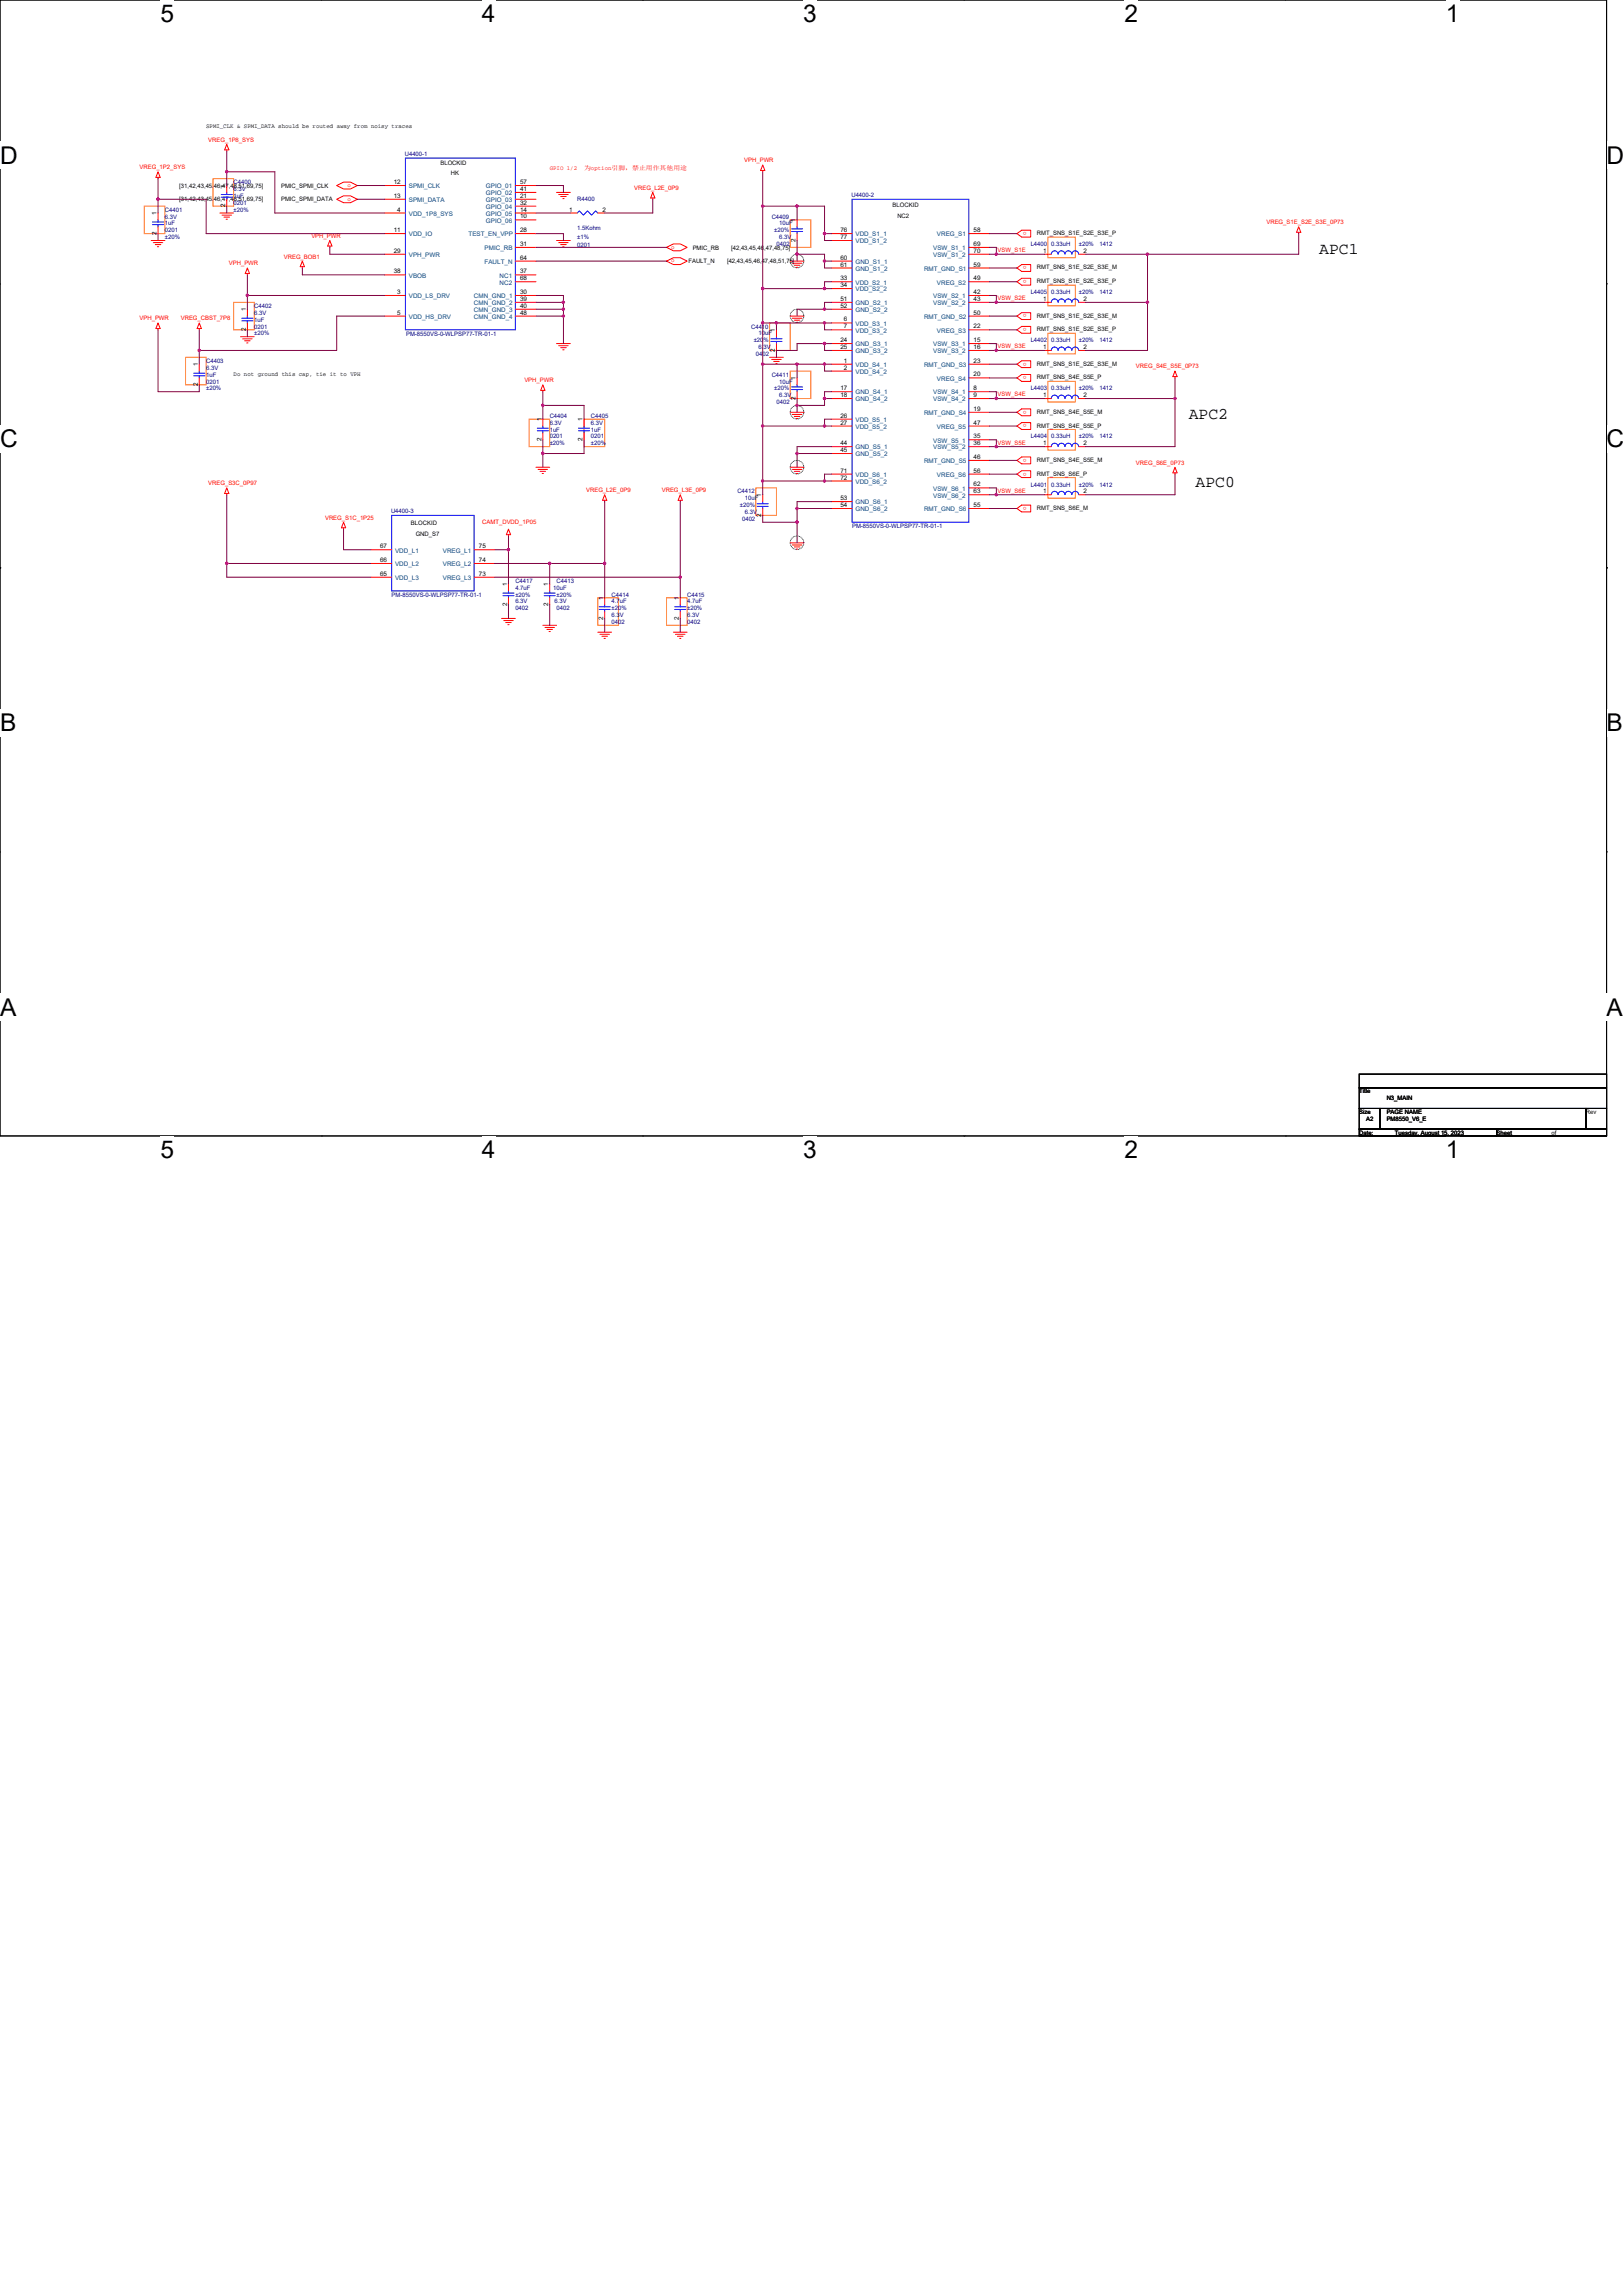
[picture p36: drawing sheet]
<svg xmlns="http://www.w3.org/2000/svg" width="210mm" height="297mm" viewBox="0 0 210 297" stroke-linecap="round" stroke-linejoin="round" font-family="sans-serif">
<defs><g id="words">
<g font-size="3.2">
<text x="20.8" y="2.8">5</text>
<text x="62.4" y="2.8">4</text>
<text x="103.9" y="2.8">3</text>
<text x="145.5" y="2.8">2</text>
<text x="187.1" y="2.8">1</text>
<text x="0" y="21.2">D</text>
<text x="207.9" y="21.2">D</text>
<text x="0" y="57.9">C</text>
<text x="207.9" y="57.9">C</text>
<text x="0" y="94.6">B</text>
<text x="207.9" y="94.6">B</text>
<text x="0" y="131.4">A</text>
<text x="207.9" y="131.4">A</text>
<text x="20.8" y="149.8">5</text>
<text x="62.4" y="149.8">4</text>
<text x="103.9" y="149.8">3</text>
<text x="145.5" y="149.8">2</text>
<text x="187.1" y="149.8">1</text>
</g>
<g font-size="2.1">
<text x="170.7" y="32.8">APC1</text>
<text x="153.8" y="54.1">APC2</text>
<text x="154.7" y="63">APC0</text>
</g>
<g font-size=".8">
<text x="26.7" y="16.6">SPMI_CLK &amp; SPMI_DATA should be routed away from noisy traces</text>
<text x="50.9" y="23.8">12</text>
<text x="57" y="21.3">BLOCKID</text>
<text x="58.3" y="22.7">HK</text>
<text x="67.3" y="23.8">57</text>
<text x="20.3" y="27.8" transform="rotate(-90 20.3 27.8)">1</text>
<text x="23.2" y="24.3">[31,42,43,45,46,47,48,51,69,75]</text>
<text x="23.2" y="26.1">[31,42,43,45,46,47,48,51,69,75]</text>
<text x="29.1" y="26.8" transform="rotate(-90 29.1 26.8)">2</text>
<text x="29.1" y="24.3" transform="rotate(-90 29.1 24.3)">1</text>
<text x="36.4" y="24.3">PMIC_SPMI_CLK</text>
<text x="36.4" y="26.1">PMIC_SPMI_DATA</text>
<text x="50.9" y="25.6">13</text>
<text x="51.4" y="27.4">4</text>
<text x="67.3" y="24.7">41</text>
<text x="67.3" y="26.5">32</text>
<text x="67.3" y="28.3">10</text>
<text x="67.3" y="25.6">21</text>
<text x="67.3" y="27.4">14</text>
<text x="73.6" y="27.4">1</text>
<text x="78" y="27.4">2</text>
<text x="102.9" y="28.7" transform="rotate(-90 102.9 28.7)">1</text>
<text x="115.5" y="26.8">BLOCKID</text>
<text x="116.1" y="28.2">NC2</text>
<text x="20.3" y="30.4" transform="rotate(-90 20.3 30.4)">2</text>
<text x="50.9" y="35.4">38</text>
<text x="50.9" y="30">11</text>
<text x="50.9" y="32.7">29</text>
<text x="67.3" y="30">28</text>
<text x="67.3" y="31.8">31</text>
<text x="67.3" y="33.6">64</text>
<text x="67.3" y="35.4">37</text>
<text x="89.1" y="34.1">FAULT_N</text>
<text x="89.6" y="32.3">PMIC_RB</text>
<text x="94.1" y="34.1">[42,43,45,46,47,48,51,75]</text>
<text x="94.6" y="32.3">[42,43,45,46,47,48,75]</text>
<text x="102.9" y="31.3" transform="rotate(-90 102.9 31.3)">2</text>
<text x="108.7" y="34.5">61</text>
<text x="108.7" y="30.9">77</text>
<text x="108.7" y="30">76</text>
<text x="108.7" y="33.6">60</text>
<text x="126" y="30">58</text>
<text x="126" y="32.7">70</text>
<text x="126" y="31.8">69</text>
<text x="126" y="34.5">59</text>
<text x="134.2" y="30.4">RMT_SNS_S1E_S2E_S3E_P</text>
<text x="134.2" y="34.9">RMT_SNS_S1E_S2E_S3E_M</text>
<text x="135" y="32.7">1</text>
<text x="140.2" y="32.7">2</text>
<text x="31.8" y="40.3" transform="rotate(-90 31.8 40.3)">1</text>
<text x="51.4" y="40.7">5</text>
<text x="51.4" y="38">3</text>
<text x="67.3" y="39.8">40</text>
<text x="67.3" y="38">30</text>
<text x="67.3" y="38.9">39</text>
<text x="67.3" y="40.7">48</text>
<text x="67.3" y="36.3">68</text>
<text x="108.7" y="38.9">51</text>
<text x="108.7" y="36.3">33</text>
<text x="108.7" y="37.1">34</text>
<text x="108.7" y="39.8">52</text>
<text x="109.2" y="41.6">6</text>
<text x="126" y="36.3">49</text>
<text x="126" y="40.7">50</text>
<text x="126" y="38.9">43</text>
<text x="126" y="38">42</text>
<text x="134.2" y="36.6">RMT_SNS_S1E_S2E_S3E_P</text>
<text x="134.2" y="41.1">RMT_SNS_S1E_S2E_S3E_M</text>
<text x="135" y="38.9">1</text>
<text x="140.2" y="38.9">2</text>
<text x="25.6" y="47.4" transform="rotate(-90 25.6 47.4)">1</text>
<text x="31.8" y="42.8" transform="rotate(-90 31.8 42.8)">2</text>
<text x="100.3" y="45.5" transform="rotate(-90 100.3 45.5)">2</text>
<text x="100.3" y="42.9" transform="rotate(-90 100.3 42.9)">1</text>
<text x="108.7" y="45.1">25</text>
<text x="108.7" y="44.3">24</text>
<text x="109.2" y="42.5">7</text>
<text x="109.2" y="46.9">1</text>
<text x="109.2" y="47.8">2</text>
<text x="126" y="42.5">22</text>
<text x="126" y="46.9">23</text>
<text x="126" y="44.3">15</text>
<text x="126" y="45.1">16</text>
<text x="134.2" y="42.9">RMT_SNS_S1E_S2E_S3E_P</text>
<text x="134.2" y="47.3">RMT_SNS_S1E_S2E_S3E_M</text>
<text x="135" y="45.1">1</text>
<text x="140.2" y="45.1">2</text>
<text x="25.6" y="50" transform="rotate(-90 25.6 50)">2</text>
<text x="30.2" y="48.6">Do not ground this cap, tie it to VPH</text>
<text x="102.9" y="51.7" transform="rotate(-90 102.9 51.7)">2</text>
<text x="102.9" y="49.2" transform="rotate(-90 102.9 49.2)">1</text>
<text x="108.7" y="50.5">17</text>
<text x="108.7" y="51.4">18</text>
<text x="126" y="48.7">20</text>
<text x="126" y="53.1">19</text>
<text x="126" y="50.5">8</text>
<text x="126" y="51.4">9</text>
<text x="134.2" y="49.1">RMT_SNS_S4E_S5E_P</text>
<text x="134.2" y="53.5">RMT_SNS_S4E_S5E_M</text>
<text x="135" y="51.4">1</text>
<text x="140.2" y="51.4">2</text>
<text x="70" y="57.1" transform="rotate(-90 70 57.1)">2</text>
<text x="70" y="54.5" transform="rotate(-90 70 54.5)">1</text>
<text x="75.4" y="57.1" transform="rotate(-90 75.4 57.1)">2</text>
<text x="75.4" y="54.5" transform="rotate(-90 75.4 54.5)">1</text>
<text x="108.7" y="54.9">27</text>
<text x="108.7" y="54">26</text>
<text x="108.7" y="57.6">44</text>
<text x="108.7" y="58.5">45</text>
<text x="126" y="54.9">47</text>
<text x="126" y="59.4">46</text>
<text x="126" y="57.6">36</text>
<text x="126" y="56.7">35</text>
<text x="134.2" y="55.3">RMT_SNS_S4E_S5E_P</text>
<text x="134.2" y="59.8">RMT_SNS_S4E_S5E_M</text>
<text x="135" y="57.6">1</text>
<text x="140.2" y="57.6">2</text>
<text x="98.5" y="64.3" transform="rotate(-90 98.5 64.3)">1</text>
<text x="108.7" y="65.6">54</text>
<text x="108.7" y="62">72</text>
<text x="108.7" y="61.2">71</text>
<text x="108.7" y="64.7">53</text>
<text x="126" y="61.2">56</text>
<text x="126" y="65.6">55</text>
<text x="126" y="62.9">62</text>
<text x="126" y="63.8">63</text>
<text x="134.2" y="61.5">RMT_SNS_S6E_P</text>
<text x="134.2" y="66">RMT_SNS_S6E_M</text>
<text x="135" y="63.8">1</text>
<text x="140.2" y="63.8">2</text>
<text x="49.2" y="70.9">67</text>
<text x="53.2" y="67.9">BLOCKID</text>
<text x="53.8" y="69.3">GND_S7</text>
<text x="62" y="70.9">75</text>
<text x="98.5" y="66.8" transform="rotate(-90 98.5 66.8)">2</text>
<text x="49.2" y="72.7">66</text>
<text x="49.2" y="74.5">65</text>
<text x="62" y="72.7">74</text>
<text x="62" y="74.5">73</text>
<text x="65.6" y="75.8" transform="rotate(-90 65.6 75.8)">1</text>
<text x="70.9" y="75.8" transform="rotate(-90 70.9 75.8)">1</text>
<text x="78" y="77.6" transform="rotate(-90 78 77.6)">1</text>
<text x="87.8" y="77.6" transform="rotate(-90 87.8 77.6)">1</text>
<text x="65.6" y="78.4" transform="rotate(-90 65.6 78.4)">2</text>
<text x="70.9" y="78.4" transform="rotate(-90 70.9 78.4)">2</text>
<text x="78" y="80.2" transform="rotate(-90 78 80.2)">2</text>
<text x="87.8" y="80.2" transform="rotate(-90 87.8 80.2)">2</text>
<text x="175.9" y="141.5">Title</text>
<text x="179.4" y="142.3">N3_MAIN</text>
<text x="175.9" y="144.1">Size</text>
<text x="175.9" y="146.8">Date:</text>
<text x="176.7" y="145">A2</text>
<text x="179.4" y="145">PM8550_V6_E</text>
<text x="179.4" y="144.1">PAGE NAME</text>
<text x="180.5" y="146.8">Tuesday, August 15, 2023</text>
<text x="193.6" y="146.8">Sheet</text>
<text x="200.7" y="146.8">of</text>
<text x="205.2" y="144.1">Rev</text>
</g>
<g font-size=".8" fill="#f00">
<text x="18.1" y="21.9">VREG_1P2_SYS</text>
<text x="26.9" y="18.3">VREG_1P8_SYS</text>
<text x="71.1" y="22">GPIO 1/2</text>
<text x="75.6" y="22">为option引脚，禁止用作其他用途</text>
<text x="96.3" y="21">VPH_PWR</text>
<text x="45" y="24.2">o</text>
<text x="45" y="26">o</text>
<text x="82.1" y="24.6">VREG_L2E_0P9</text>
<text x="163.9" y="29">VREG_S1E_S2E_S3E_0P73</text>
<text x="29.6" y="34.3">VPH_PWR</text>
<text x="36.7" y="33.4">VREG_BOB1</text>
<text x="40.3" y="30.8">VPH_PWR</text>
<text x="86.8" y="32.2">o</text>
<text x="86.8" y="34">o</text>
<text x="129.1" y="32.6">VSW_S1E</text>
<text x="132.8" y="30" transform="rotate(-180 132.8 30)">o</text>
<text x="132.8" y="34.5" transform="rotate(-180 132.8 34.5)">o</text>
<text x="18.1" y="41.4">VPH_PWR</text>
<text x="23.4" y="41.4">VREG_CBST_7P8</text>
<text x="129.1" y="38.8">VSW_S2E</text>
<text x="132.8" y="36.2" transform="rotate(-180 132.8 36.2)">o</text>
<text x="132.8" y="40.7" transform="rotate(-180 132.8 40.7)">o</text>
<text x="129.1" y="45.1">VSW_S3E</text>
<text x="132.8" y="42.5" transform="rotate(-180 132.8 42.5)">o</text>
<text x="132.8" y="46.9" transform="rotate(-180 132.8 46.9)">o</text>
<text x="147" y="47.7">VREG_S4E_S5E_0P73</text>
<text x="67.8" y="49.4">VPH_PWR</text>
<text x="129.1" y="51.3">VSW_S4E</text>
<text x="132.8" y="48.7" transform="rotate(-180 132.8 48.7)">o</text>
<text x="132.8" y="53.1" transform="rotate(-180 132.8 53.1)">o</text>
<text x="129.1" y="57.5">VSW_S5E</text>
<text x="132.8" y="54.9" transform="rotate(-180 132.8 54.9)">o</text>
<text x="132.8" y="59.4" transform="rotate(-180 132.8 59.4)">o</text>
<text x="26.9" y="62.8">VREG_S3C_0P97</text>
<text x="75.8" y="63.7">VREG_L2E_0P9</text>
<text x="85.6" y="63.7">VREG_L3E_0P9</text>
<text x="129.1" y="63.7">VSW_S6E</text>
<text x="132.8" y="61.1" transform="rotate(-180 132.8 61.1)">o</text>
<text x="132.8" y="65.6" transform="rotate(-180 132.8 65.6)">o</text>
<text x="147" y="60.1">VREG_S6E_0P73</text>
<text x="42.1" y="67.2">VREG_S1C_1P25</text>
<text x="62.4" y="67.8">CAMT_DVDD_1P05</text>
</g>
<g font-size=".8" fill="#000080">
<text x="30.2" y="23.8">C4400</text>
<text x="52.4" y="20.2">U4400-1</text>
<text x="21.3" y="27.4">C4401</text>
<text x="21.3" y="29.2">1uF</text>
<text x="21.3" y="28.3">6.3V</text>
<text x="30.2" y="25.6">1uF</text>
<text x="30.2" y="26.5">0201</text>
<text x="30.2" y="24.7">6.3V</text>
<text x="30.2" y="27.4">±20%</text>
<text x="74.7" y="26.1">R4400</text>
<text x="74.7" y="29.7">1.5Kohm</text>
<text x="99.8" y="28.3">C4409</text>
<text x="100.8" y="29.2">10uF</text>
<text x="110.2" y="25.5">U4400-2</text>
<text x="21.3" y="30.1">0201</text>
<text x="21.3" y="30.9">±20%</text>
<text x="74.7" y="30.9">±1%</text>
<text x="74.7" y="32">0201</text>
<text x="100.2" y="30.1">±20%</text>
<text x="100.5" y="31.8">0402</text>
<text x="100.8" y="30.9">6.3V</text>
<text x="133.3" y="31.8">L4400 0.33uH</text>
<text x="139.6" y="31.8">±20%</text>
<text x="142.2" y="31.8">1412</text>
<text x="32.9" y="39.8">C4402</text>
<text x="32.9" y="41.6">1uF</text>
<text x="32.9" y="40.7">6.3V</text>
<text x="133.3" y="38.1">L4405 0.33uH</text>
<text x="139.6" y="38.1">±20%</text>
<text x="142.2" y="38.1">1412</text>
<text x="26.7" y="46.9">C4403</text>
<text x="26.7" y="47.8">6.3V</text>
<text x="32.9" y="42.5">0201</text>
<text x="32.9" y="43.4">±20%</text>
<text x="52.5" y="43.5">PM-8550VS-0-WLPSP77-TR-01-1</text>
<text x="97.2" y="42.5">C4410</text>
<text x="97.5" y="44.3">±20%</text>
<text x="97.8" y="46.1">0402</text>
<text x="98.1" y="43.4">10uF</text>
<text x="98.1" y="45.2">6.3V</text>
<text x="133.3" y="44.3">L4402 0.33uH</text>
<text x="139.6" y="44.3">±20%</text>
<text x="142.2" y="44.3">1412</text>
<text x="26.7" y="48.7">1uF</text>
<text x="26.7" y="49.6">0201</text>
<text x="26.7" y="50.5">±20%</text>
<text x="99.8" y="48.7">C4411</text>
<text x="100.2" y="50.5">±20%</text>
<text x="100.5" y="52.3">0402</text>
<text x="100.8" y="49.6">10uF</text>
<text x="100.8" y="51.4">6.3V</text>
<text x="133.3" y="50.5">L4403 0.33uH</text>
<text x="139.6" y="50.5">±20%</text>
<text x="142.2" y="50.5">1412</text>
<text x="71.1" y="54.1">C4404</text>
<text x="71.1" y="55.8">1uF</text>
<text x="71.1" y="56.7">0201</text>
<text x="71.1" y="54.9">6.3V</text>
<text x="71.1" y="57.6">±20%</text>
<text x="76.5" y="54.1">C4405</text>
<text x="76.5" y="55.8">1uF</text>
<text x="76.5" y="56.7">0201</text>
<text x="76.5" y="54.9">6.3V</text>
<text x="76.5" y="57.6">±20%</text>
<text x="133.3" y="56.7">L4404 0.33uH</text>
<text x="139.6" y="56.7">±20%</text>
<text x="142.2" y="56.7">1412</text>
<text x="95.4" y="63.8">C4412</text>
<text x="95.7" y="65.6">±20%</text>
<text x="96.4" y="64.7">10uF</text>
<text x="133.3" y="62.9">L4401 0.33uH</text>
<text x="139.6" y="62.9">±20%</text>
<text x="142.2" y="62.9">1412</text>
<text x="50.6" y="66.3">U4400-3</text>
<text x="96" y="67.4">0402</text>
<text x="96.4" y="66.5">6.3V</text>
<text x="110.2" y="68.4">PM-8550VS-0-WLPSP77-TR-01-1</text>
<text x="50.7" y="77.2">PM-8550VS-0-WLPSP77-TR-01-1</text>
<text x="66.7" y="75.4">C4417</text>
<text x="66.7" y="76.3">4.7uF</text>
<text x="66.7" y="77.2">±20%</text>
<text x="71.6" y="76.3">10uF</text>
<text x="72" y="75.4">C4413</text>
<text x="72" y="77.2">±20%</text>
<text x="79.1" y="77.2">C4414</text>
<text x="88.9" y="77.2">C4415</text>
<text x="66.7" y="79">0402</text>
<text x="66.7" y="78.1">6.3V</text>
<text x="71.7" y="78.1">6.3V</text>
<text x="72" y="79">0402</text>
<text x="79.1" y="78.1">4.7uF</text>
<text x="79.1" y="80.7">0402</text>
<text x="79.1" y="79.8">6.3V</text>
<text x="79.1" y="79">±20%</text>
<text x="88.9" y="78.1">4.7uF</text>
<text x="88.9" y="80.7">0402</text>
<text x="88.9" y="79.8">6.3V</text>
<text x="88.9" y="79">±20%</text>
</g>
<g font-size=".8" fill="#004080">
<text x="52.9" y="26.1">SPMI_DATA</text>
<text x="52.9" y="27.9">VDD_1P8_SYS</text>
<text x="52.9" y="24.4">SPMI_CLK</text>
<text x="62.9" y="25.3">GPIO_02</text>
<text x="62.9" y="27">GPIO_04</text>
<text x="62.9" y="28.8">GPIO_06</text>
<text x="62.9" y="24.4">GPIO_01</text>
<text x="62.9" y="26.1">GPIO_03</text>
<text x="62.9" y="27.9">GPIO_05</text>
<text x="52.9" y="35.9">VBOB</text>
<text x="52.9" y="30.6">VDD_IO</text>
<text x="52.9" y="33.3">VPH_PWR</text>
<text x="60.6" y="30.6">TEST_EN_VPP</text>
<text x="62.7" y="32.4">PMIC_RB</text>
<text x="62.7" y="34.1">FAULT_N</text>
<text x="64.6" y="35.9">NC1</text>
<text x="110.7" y="35">GND_S1_2</text>
<text x="110.7" y="31.5">VDD_S1_2</text>
<text x="110.7" y="30.6">VDD_S1_1</text>
<text x="110.7" y="34.1">GND_S1_1</text>
<text x="119.5" y="35">RMT_GND_S1</text>
<text x="120.7" y="33.3">VSW_S1_2</text>
<text x="120.7" y="32.4">VSW_S1_1</text>
<text x="121.2" y="30.6">VREG_S1</text>
<text x="52.9" y="41.3">VDD_HS_DRV</text>
<text x="52.9" y="38.6">VDD_LS_DRV</text>
<text x="61.3" y="40.4">CMN_GND_3</text>
<text x="61.3" y="38.6">CMN_GND_1</text>
<text x="61.3" y="39.5">CMN_GND_2</text>
<text x="61.3" y="41.3">CMN_GND_4</text>
<text x="64.6" y="36.8">NC2</text>
<text x="110.7" y="39.5">GND_S2_1</text>
<text x="110.7" y="36.8">VDD_S2_1</text>
<text x="110.7" y="37.7">VDD_S2_2</text>
<text x="110.7" y="40.4">GND_S2_2</text>
<text x="119.5" y="41.3">RMT_GND_S2</text>
<text x="120.7" y="39.5">VSW_S2_2</text>
<text x="120.7" y="38.6">VSW_S2_1</text>
<text x="121.2" y="36.8">VREG_S2</text>
<text x="110.7" y="45.7">GND_S3_2</text>
<text x="110.7" y="43">VDD_S3_2</text>
<text x="110.7" y="47.5">VDD_S4_1</text>
<text x="110.7" y="42.1">VDD_S3_1</text>
<text x="110.7" y="44.8">GND_S3_1</text>
<text x="119.5" y="47.5">RMT_GND_S3</text>
<text x="120.7" y="44.8">VSW_S3_1</text>
<text x="120.7" y="45.7">VSW_S3_2</text>
<text x="121.2" y="43">VREG_S3</text>
<text x="110.7" y="51">GND_S4_1</text>
<text x="110.7" y="48.4">VDD_S4_2</text>
<text x="110.7" y="51.9">GND_S4_2</text>
<text x="119.5" y="53.7">RMT_GND_S4</text>
<text x="120.7" y="51">VSW_S4_1</text>
<text x="120.7" y="51.9">VSW_S4_2</text>
<text x="121.2" y="49.3">VREG_S4</text>
<text x="110.7" y="55.5">VDD_S5_2</text>
<text x="110.7" y="54.6">VDD_S5_1</text>
<text x="110.7" y="58.1">GND_S5_1</text>
<text x="110.7" y="59">GND_S5_2</text>
<text x="119.5" y="59.9">RMT_GND_S5</text>
<text x="120.7" y="58.1">VSW_S5_2</text>
<text x="120.7" y="57.3">VSW_S5_1</text>
<text x="121.2" y="55.5">VREG_S5</text>
<text x="110.7" y="62.6">VDD_S6_2</text>
<text x="110.7" y="61.7">VDD_S6_1</text>
<text x="110.7" y="65.3">GND_S6_1</text>
<text x="120.7" y="63.5">VSW_S6_1</text>
<text x="120.7" y="64.4">VSW_S6_2</text>
<text x="121.2" y="61.7">VREG_S6</text>
<text x="51.1" y="71.5">VDD_L1</text>
<text x="57.3" y="71.5">VREG_L1</text>
<text x="110.7" y="66.1">GND_S6_2</text>
<text x="119.5" y="66.1">RMT_GND_S6</text>
<text x="51.1" y="73.3">VDD_L2</text>
<text x="51.1" y="75">VDD_L3</text>
<text x="57.3" y="73.3">VREG_L2</text>
<text x="57.3" y="75">VREG_L3</text>
</g>
</g></defs>
<path d="M0 0h207.9v147h-207.9z" fill="none" stroke="#000" stroke-width=".13"/>
<g fill="#fff">
<path d="M20.8 0h1.7v3.5h-1.7z"/>
<path d="M20.8 147h1.7v3.5h-1.7z"/>
</g>
<path d="M41.6 0h.1M41.6 147h.1" fill="none" stroke="#000" stroke-width=".13"/>
<g fill="#fff">
<path d="M62.4 0h1.7v3.5h-1.7z"/>
<path d="M62.4 147h1.7v3.5h-1.7z"/>
</g>
<path d="M83.1 0h.1M83.1 147h.1" fill="none" stroke="#000" stroke-width=".13"/>
<g fill="#fff">
<path d="M103.9 0h1.8v3.5h-1.8z"/>
<path d="M103.9 147h1.8v3.5h-1.8z"/>
</g>
<path d="M124.7 0h.1M124.7 147h.1" fill="none" stroke="#000" stroke-width=".13"/>
<g fill="#fff">
<path d="M145.5 0h1.8v3.5h-1.8z"/>
<path d="M145.5 147h1.8v3.5h-1.8z"/>
</g>
<path d="M166.3 0h.1M166.3 147h.1" fill="none" stroke="#000" stroke-width=".13"/>
<g fill="#fff">
<path d="M187.1 0h1.7v3.5h-1.7z"/>
<path d="M187.1 147h1.7v3.5h-1.7z"/>
<path d="M0 18.4h2.3v3.5h-2.3z"/>
<path d="M207.9 18.4h2v3.5h-2z"/>
<path d="M0 55.1h2.3v3.5h-2.3z"/>
<path d="M207.9 55.1h2v3.5h-2z"/>
</g>
<path d="M0 36.7h.1M207.9 36.7h.1" fill="none" stroke="#000" stroke-width=".13"/>
<g fill="#fff">
<path d="M0 91.8h2.1v3.5h-2.1z"/>
<path d="M207.9 91.8h2v3.5h-2z"/>
</g>
<path d="M0 73.5h.1M207.9 73.5h.1" fill="none" stroke="#000" stroke-width=".13"/>
<g fill="#fff">
<path d="M0 128.6h2.1v3.5h-2.1z"/>
<path d="M207.8 128.6h2.1v3.5h-2.1z"/>
</g>
<path d="M0 110.2h.1M207.9 110.2h.1M175.9 139h32v1.7h-32zM175.9 140.7h32v2.7h-32zM175.9 143.4h2.6v2.7h-2.6zM175.9 146.1h17.7v.9h-17.7zM178.5 143.4h26.7v2.7h-26.7zM193.6 146.1h14.3v.9h-14.3zM205.2 143.4h2.7v2.7h-2.7z" fill="none" stroke="#000" stroke-width=".13"/>
<g fill="none" stroke="#008000" stroke-width=".13">
<circle cx="103.1" cy="33.8" r=".88"/>
<circle cx="103.1" cy="40.9" r=".88"/>
<circle cx="103.1" cy="53.3" r=".88"/>
<circle cx="103.1" cy="60.4" r=".88"/>
<circle cx="103.1" cy="70.2" r=".88"/>
</g>
<g fill="none" stroke="#ff8000" stroke-width=".13">
<path d="M18.7 26.7h2.6v3.5h-2.6zM27.6 23.1h2.6v3.6h-2.6zM30.2 39.1h2.7v3.6h-2.7zM102.2 28.4h2.7v3.6h-2.7zM135.6 30.7h3.5v2.6h-3.5zM135.6 36.9h3.5v2.7h-3.5zM24 46.2h2.7v3.6h-2.7zM68.5 54.2h2.6v3.6h-2.6zM75.6 54.2h2.6v3.6h-2.6zM99.6 41.8h2.6v3.5h-2.6zM102.2 48h2.7v3.6h-2.7zM135.6 43.1h3.5v2.7h-3.5z"/>
<path d="M135.6 49.3h3.5v2.7h-3.5zM135.6 55.6h3.5v2.6h-3.5zM77.3 77.3h2.7v3.6h-2.7zM86.2 77.3h2.7v3.6h-2.7zM97.8 63.1h2.7v3.6h-2.7zM135.6 61.8h3.5v2.7h-3.5z"/>
</g>
<g fill="none" stroke="#f00" stroke-width=".13">
<path d="M29.3 18.7l.3 .7h-.5zM29.3 19.4v.2M19.6 31.1h1.7M19.8 31.4h1.3M20.1 31.6h.7M20.4 31.9h.1M20.4 22.9v.2M20.4 27.6v.8M20.4 29.3v.9M20.4 22.2l.3 .7h-.5zM28.4 27.6h1.8M28.7 27.8h1.3"/>
<path d="M29 28.1h.7M29.3 28.4h.1M29.3 24v.9M29.3 25.8v.9M32 34.7l.3 .7h-.6zM32 35.4v.2M39.1 34.5v.2M39.1 33.8l.3 .7h-.6zM42.7 31.1l.2 .7h-.5zM42.7 31.8v.2M43.6 24l.8-.4h.9l.9 .4-.9 .4h-.9zM43.6 25.8l.8-.5h.9l.9 .5-.9 .4h-.9z"/>
<path d="M49.8 25.8h2.7M49.8 35.6h2.7M49.8 27.6h2.7M49.8 38.2h2.7M49.8 24h2.7M49.8 30.2h2.7M49.8 32.9h2.7M66.7 24.9h2.6M66.7 26.7h2.6M66.7 28.4h2.6M66.7 36.4h2.6M66.7 38.2h2.6"/>
<path d="M66.7 24h2.6M66.7 25.8h2.6M66.7 27.6h2.6M66.7 30.2h2.6M66.7 32h2.6M66.7 33.8h2.6M66.7 35.6h2.6M66.7 39.1h2.6M72 24.9h1.8M72 31.1h1.8M72.3 25.2h1.2M72.3 31.4h1.2"/>
<path d="M72.5 25.4h.8M72.5 31.6h.8M72.8 25.7h.2M72.8 31.9h.2M73.8 27.6h.9M77.3 27.6h.9M84.5 24.9l.2 .7h-.5zM84.5 25.6v.2M86.2 32l.9-.4h.9l.9 .4-.9 .4h-.9zM86.2 33.8l.9-.5h.9l.9 .5-.9 .4h-.9zM98.7 21.3l.3 .8h-.6zM98.7 22.1v.1"/>
<path d="M102.2 33.8h1.8M102.5 34.1h1.2M102.8 34.3h.7M103 34.6h.2M103.1 28.4v.9M103.1 30.2v.9M107.6 34.7h2.6M107.6 39.1h2.6M107.6 31.1h2.6M107.6 36.4h2.6M107.6 30.2h2.6M107.6 33.8h2.6"/>
<path d="M107.6 37.3h2.6M125.3 32.9h2.7M125.3 39.1h2.7M125.3 30.2h2.7M125.3 32h2.7M125.3 34.7h2.7M125.3 36.4h2.7M125.3 38.2h2.7M131.6 30.2l.6-.4h1.2v.9h-1.2zM131.6 34.7l.6-.5h1.2v.9h-1.2zM131.6 36.4l.6-.4h1.2v.9h-1.2zM135.1 39.1h.9"/>
<path d="M135.1 32.9h.9M139.6 39.1h.9M139.6 32.9h.9M168 29.3l.3 .8h-.6zM168 30.1v.1M20.4 42.5v.2M20.4 41.8l.3 .7h-.5zM25.8 41.8l.3 .7h-.6zM25.8 42.5v.2M25.8 47.1v.9M25.8 48.9v.9M31.1 43.6h1.8"/>
<path d="M31.4 43.8h1.2M31.6 44.1h.8M31.9 44.4h.2M32 40v.9M32 41.8v.9M49.8 40.9h2.7M66.7 40h2.6M66.7 40.9h2.6M70.2 49.8l.3 .7h-.5zM70.2 50.5v.2M70.2 54.2v.9M70.2 56v.9"/>
<path d="M72 44.4h1.8M72.3 44.7h1.2M72.5 45h.8M72.8 45.3h.2M75.6 54.2v.9M75.6 56v.9M99.6 46.2h1.7M99.8 46.5h1.3M100.1 46.8h.7M100.4 47h.1M100.5 42.7v.9M100.5 44.4v.9"/>
<path d="M102.2 40.9h1.8M102.2 53.3h1.8M102.5 41.2h1.2M102.5 53.6h1.2M102.8 41.4h.7M102.8 53.9h.7M103 41.7h.2M103 54.1h.2M103.1 48.9v.9M103.1 50.7v.9M107.6 45.3h2.6M107.6 50.7h2.6"/>
<path d="M107.6 42.7h2.6M107.6 47.1h2.6M107.6 55.1h2.6M107.6 40h2.6M107.6 41.8h2.6M107.6 44.4h2.6M107.6 48h2.6M107.6 51.6h2.6M107.6 54.2h2.6M107.6 57.8h2.6M107.6 58.7h2.6M125.3 40.9h2.7"/>
<path d="M125.3 47.1h2.7M125.3 53.3h2.7M125.3 59.6h2.7M125.3 44.4h2.7M125.3 50.7h2.7M125.3 57.8h2.7M125.3 42.7h2.7M125.3 45.3h2.7M125.3 48.9h2.7M125.3 51.6h2.7M125.3 55.1h2.7M125.3 56.9h2.7"/>
<path d="M131.6 40.9l.6-.5h1.2v.9h-1.2zM131.6 42.7l.6-.5h1.2v.9h-1.2zM131.6 47.1l.6-.4h1.2v.9h-1.2zM131.6 48.9l.6-.4h1.2v.8h-1.2zM131.6 53.3l.6-.4h1.2v.9h-1.2zM131.6 55.1l.6-.4h1.2v.9h-1.2zM131.6 59.6l.6-.5h1.2v.9h-1.2zM135.1 45.3h.9M135.1 51.6h.9M135.1 57.8h.9M139.6 45.3h.9M139.6 51.6h.9"/>
<path d="M139.6 57.8h.9M152 48l.3 .7h-.6zM152 48.7v.2M29.3 63.1l.3 .7h-.5zM29.3 63.8v.2M44.4 67.6l.3 .7h-.5zM44.4 68.3v.2M48 72.9h2.7M48 74.7h2.7M48 71.1h2.7M61.3 71.1h2.7M61.3 72.9h2.7"/>
<path d="M61.3 74.7h2.7M65.8 68.5l.3 .7h-.6zM65.8 69.2v.1M65.8 75.6v.9M65.8 77.3v.9M69.3 60.5h1.8M69.6 60.7h1.2M69.9 61h.7M70.1 61.3h.2M71.1 75.6v.9M71.1 77.3v.9M78.2 64l.3 .7h-.5z"/>
<path d="M78.2 64.7v.2M78.2 77.3v.9M78.2 79.1v.9M88 64l.3 .7h-.6zM88 64.7v.2M88 77.3v.9M88 79.1v.9M98.7 64v.9M98.7 65.8v.9M102.2 60.5h1.8M102.2 70.2h1.8M102.5 60.7h1.2"/>
<path d="M102.5 70.5h1.2M102.8 61h.7M102.8 70.8h.7M103 61.3h.2M103 71h.2M107.6 65.8h2.6M107.6 62.2h2.6M107.6 61.3h2.6M107.6 64.9h2.6M125.3 65.8h2.7M125.3 61.3h2.7M125.3 63.1h2.7"/>
<path d="M125.3 64h2.7M131.6 61.3l.6-.4h1.2v.9h-1.2zM131.6 65.8l.6-.5h1.2v.9h-1.2zM135.1 64h.9M139.6 64h.9M152 60.5l.3 .7h-.6zM152 61.2v.1M64.9 80h1.8M65.2 80.3h1.2M65.4 80.5h.7M65.7 80.8h.2M70.2 80.9h1.8"/>
<path d="M70.5 81.2h1.2M70.8 81.4h.7M71 81.7h.2M77.3 81.8h1.8M77.6 82.1h1.2M77.9 82.3h.7M78.1 82.6h.2M87.1 81.8h1.8M87.4 82.1h1.2M87.7 82.3h.7M87.9 82.6h.2"/>
</g>
<g fill="none" stroke="#00f" stroke-width=".13">
<path d="M19.7 28.7h1.5M19.7 29.1h1.5M20.4 28.4v.3M20.4 29.1v.2M28.6 25.2h1.5M28.6 25.5h1.5M29.3 24.9v.3M29.3 25.5v.3M52.5 20.4h14.2v22.3h-14.2zM74.7 27.6l.3-.3 .5 .5 .5-.5 .5 .5 .6-.5 .2 .3M102.4 29.6h1.4M102.4 30h1.4"/>
<path d="M103.1 29.3v.3M103.1 30v.2M110.2 25.8h15.1v41.8h-15.1zM136 39.1a.43 .43 0 0 1 .5-.4 .43 .43 0 0 1 .4 .4M136 32.9a.43 .43 0 0 1 .5-.5 .43 .43 0 0 1 .4 .5M136.9 39.1a.43 .43 0 0 1 .4-.4 .43 .43 0 0 1 .5 .4 .45 .45 0 0 1 .4-.4 .45 .45 0 0 1 .5 .4M136.9 32.9a.43 .43 0 0 1 .4-.5 .43 .43 0 0 1 .5 .5 .45 .45 0 0 1 .4-.5 .45 .45 0 0 1 .5 .5M138.7 39.1a.43 .43 0 0 1 .4-.4 .43 .43 0 0 1 .5 .4M138.7 32.9a.43 .43 0 0 1 .4-.5 .43 .43 0 0 1 .5 .5M25.1 48.3h1.4M25.1 48.6h1.4M25.8 48v.3"/>
<path d="M25.8 48.6v.3M31.3 41.2h1.4M31.3 41.5h1.4M32 40.9v.3M32 41.5v.3M69.5 55.4h1.5M69.5 55.7h1.5M70.2 55.1v.3M70.2 55.7v.3M74.8 55.4h1.5M74.8 55.7h1.5M75.6 55.1v.3"/>
<path d="M75.6 55.7v.3M99.7 43.8h1.5M99.7 44.2h1.5M100.5 43.6v.2M100.5 44.2v.2M102.4 50.1h1.4M102.4 50.4h1.4M103.1 49.8v.3M103.1 50.4v.3M136 45.3a.43 .43 0 0 1 .5-.4 .43 .43 0 0 1 .4 .4M136 57.8a.43 .43 0 0 1 .5-.5 .43 .43 0 0 1 .4 .5M136.9 51.5a.43 .43 0 0 0-.4-.4 .43 .43 0 0 0-.5 .4"/>
<path d="M136.9 45.3a.43 .43 0 0 1 .4-.4 .43 .43 0 0 1 .5 .4 .45 .45 0 0 1 .4-.4 .45 .45 0 0 1 .5 .4M136.9 57.8a.43 .43 0 0 1 .4-.5 .43 .43 0 0 1 .5 .5 .45 .45 0 0 1 .4-.5 .45 .45 0 0 1 .5 .5M138.7 51.5a.45 .45 0 0 0-.5-.4 .45 .45 0 0 0-.4 .4 .43 .43 0 0 0-.5-.4 .43 .43 0 0 0-.4 .4M138.7 45.3a.43 .43 0 0 1 .4-.4 .43 .43 0 0 1 .5 .4M138.7 57.8a.43 .43 0 0 1 .4-.5 .43 .43 0 0 1 .5 .5M139.6 51.5a.43 .43 0 0 0-.5-.4 .43 .43 0 0 0-.4 .4M50.7 66.7h10.6v9.8h-10.6zM65.1 76.7h1.4M65.1 77.1h1.4M65.8 76.5v.2M65.8 77.1v.2M70.4 76.7h1.4"/>
<path d="M70.4 77.1h1.4M71.1 76.5v.2M71.1 77.1v.2M77.5 78.5h1.5M77.5 78.8h1.5M78.2 78.2v.3M78.2 78.8v.3M87.3 78.5h1.4M87.3 78.8h1.4M88 78.2v.3M88 78.8v.3M98 65.2h1.4"/>
<path d="M98 65.5h1.4M98.7 64.9v.3M98.7 65.5v.3M136 64a.43 .43 0 0 1 .5-.4 .43 .43 0 0 1 .4 .4M136.9 64a.43 .43 0 0 1 .4-.4 .43 .43 0 0 1 .5 .4 .45 .45 0 0 1 .4-.4 .45 .45 0 0 1 .5 .4M138.7 64a.43 .43 0 0 1 .4-.4 .43 .43 0 0 1 .5 .4"/>
</g>
<g fill="none" stroke="#800040" stroke-width=".13">
<path d="M29.3 19.6v2.6M20.4 23.1v2.7M20.4 25.8v1.8M20.4 25.8h6.3v4.4h23.1M20.4 30.2v.9M29.3 22.2h6.3v5.4h14.2M29.3 22.2v1.8M29.3 26.7v.9M32 38.2h17.8M32 35.6v2.6M32 38.2v1.8M39.1 34.7v.9h10.7"/>
<path d="M42.7 32v.9h7.1M46.2 24h3.6M46.2 25.8h3.6M69.3 32h16.9M69.3 33.8h16.9M69.3 24h3.6v.9M69.3 30.2h3.6v.9M69.3 38.2h3.6v.9M69.3 39.1h3.6M69.3 27.6h4.5M72.9 39.1v.9M84.5 25.8v1.8h-6.3"/>
<path d="M98.7 37.3h8M98.7 22.2v4.5M98.7 26.7v10.6M98.7 37.3v4.5M98.7 26.7h4.4M103.1 26.7h3.6v3.5M103.1 32.9h3.6v.9M103.1 26.7v1.7M103.1 31.1v1.8M103.1 32.9v.9M106.7 33.8v.9h.9M106.7 33.8h.9"/>
<path d="M106.7 37.3h.9M107.6 30.2h-.9v.9h.9M107.6 36.4h-.9v.9M107.6 39.1h-.9v.9M128 30.2h3.6M128 34.7h3.6M128 36.4h3.6M128 32h.9v.9M128 32.9h.9M128 38.2h.9v.9M128 39.1h.9M128.9 32.9h6.2"/>
<path d="M128.9 39.1h6.2M140.5 32.9h8M140.5 39.1h8M148.5 32.9v6.2M148.5 39.1v6.2h-8M168 30.2v2.7h-19.5M20.4 42.7v8h5.4v-.9M25.8 42.7v2.6M25.8 45.3v1.8M32 42.7v.9M49.8 40.9h-6.2v4.4h-17.8M69.3 40h3.6"/>
<path d="M69.3 40.9h3.6M70.2 52.5h5.4v1.7M70.2 50.7v1.8M70.2 52.5v1.7M70.2 56.9v1.8M70.2 58.7v1.8M72.9 40v.9M72.9 40.9v3.5M75.6 56.9v1.8h-5.4M98.7 55.1h8M98.7 41.8h1.8M98.7 41.8v5.3"/>
<path d="M98.7 47.1v8M98.7 55.1v7.1M98.7 47.1h4.4M103.1 47.1h3.6M103.1 47.1v1.8M103.1 51.6v.9M103.1 52.5v.8M103.1 58.7v1.8M103.1 58.7h4.5M106.7 40h-3.6v.9M106.7 44.4h-3.6v.9h-2.6v.9M106.7 44.5v.8h.9"/>
<path d="M106.7 47.1v.9h.9M106.7 51.6v.9h-3.6M106.7 41.8h-6.2v.9M106.7 40h.9M106.7 44.4h.9M106.7 47.1h.9M106.7 51.6h.9M106.7 55.1h.9M107.6 41.8h-.9v.9h.9M107.6 50.7h-.9v.9M107.6 54.2h-.9v.9M107.6 57.8h-4.5v.9"/>
<path d="M128 40.9h3.6M128 42.7h3.6M128 47.1h3.6M128 48.9h3.6M128 53.3h3.6M128 55.1h3.6M128 59.6h3.6M128 44.4h.9v.9M128 45.3h.9M128 50.7h.9v.9M128 51.6h.9M128 56.9h.9v.9"/>
<path d="M128 57.8h.9M128.9 45.3h6.2M128.9 51.6h6.2M128.9 57.8h6.2M140.5 51.6h11.5v6.2h-11.5M152 48.9v2.7M29.3 64v8.9M44.4 68.5v2.6h3.6M48 72.9h-18.7v1.8h18.7M64 72.9h7.1M64 74.7h24v2.6M64 71.1h1.8"/>
<path d="M65.8 69.3v1.8M65.8 71.1v4.5M65.8 78.2v1.8M71.1 72.9h7.1M71.1 72.9v2.7M71.1 78.2v2.7M78.2 64.9v8M78.2 72.9v4.4M88 64.9v9.8M98.7 62.2h8M98.7 62.2v1.8M98.7 66.7v.9h4.4"/>
<path d="M103.1 65.8v1.8M103.1 67.6v2.6M103.1 65.8h4.5M106.7 62.2h.9M107.6 61.3h-.9v.9M107.6 64.9h-4.5v.9M128 61.3h3.6M128 65.8h3.6M128 63.1h.9v.9M128 64h.9M128.9 64h6.2M152 61.3v2.7h-11.5"/>
<path d="M78.2 80v1.8M88 80v1.8"/>
</g>
<g fill="#f0f" stroke="#f0f" stroke-width=".13">
<path d="M29.2 22.1h.2v.2h-.2z" fill-rule="evenodd"/>
<path d="M20.3 25.7h.2v.2h-.2z" fill-rule="evenodd"/>
<path d="M98.6 26.5h.2v.3h-.2z" fill-rule="evenodd"/>
<path d="M103 26.5h.2v.3h-.2z" fill-rule="evenodd"/>
<path d="M106.6 30.1h.2v.2h-.2z" fill-rule="evenodd"/>
<path d="M103 32.8h.2v.2h-.2z" fill-rule="evenodd"/>
<path d="M106.6 33.7h.2v.2h-.2z" fill-rule="evenodd"/>
<path d="M31.9 38.1h.2v.2h-.2z" fill-rule="evenodd"/>
<path d="M106.6 37.2h.2v.2h-.2z" fill-rule="evenodd"/>
<path d="M98.6 37.2h.2v.2h-.2z" fill-rule="evenodd"/>
<path d="M72.8 39h.2v.2h-.2z" fill-rule="evenodd"/>
<path d="M72.8 39.9h.2v.2h-.2z" fill-rule="evenodd"/>
<path d="M106.6 39.9h.2v.2h-.2z" fill-rule="evenodd"/>
<path d="M72.8 40.8h.2v.2h-.2z" fill-rule="evenodd"/>
<path d="M98.6 41.7h.2v.2h-.2z" fill-rule="evenodd"/>
<path d="M100.3 41.7h.3v.2h-.3z" fill-rule="evenodd"/>
<path d="M106.6 41.7h.2v.2h-.2z" fill-rule="evenodd"/>
<path d="M106.6 44.3h.2v.2h-.2z" fill-rule="evenodd"/>
<path d="M25.7 45.2h.2v.2h-.2z" fill-rule="evenodd"/>
<path d="M98.6 47h.2v.2h-.2z" fill-rule="evenodd"/>
<path d="M106.6 47h.2v.2h-.2z" fill-rule="evenodd"/>
<path d="M103 47h.2v.2h-.2z" fill-rule="evenodd"/>
<path d="M106.6 51.4h.2v.3h-.2z" fill-rule="evenodd"/>
<path d="M103 52.3h.2v.2h-.2z" fill-rule="evenodd"/>
<path d="M106.6 55h.2v.2h-.2z" fill-rule="evenodd"/>
<path d="M98.6 55h.2v.2h-.2z" fill-rule="evenodd"/>
<path d="M103 58.5h.2v.3h-.2z" fill-rule="evenodd"/>
<path d="M106.6 62.1h.2v.2h-.2z" fill-rule="evenodd"/>
<path d="M98.6 62.1h.2v.2h-.2z" fill-rule="evenodd"/>
<path d="M103 65.7h.2v.2h-.2z" fill-rule="evenodd"/>
<path d="M103 67.4h.2v.3h-.2z" fill-rule="evenodd"/>
<path d="M128.8 32.8h.2v.2h-.2z" fill-rule="evenodd"/>
<path d="M148.3 39h.3v.2h-.3z" fill-rule="evenodd"/>
<path d="M148.3 32.8h.3v.2h-.3z" fill-rule="evenodd"/>
<path d="M128.8 39h.2v.2h-.2z" fill-rule="evenodd"/>
<path d="M128.8 45.2h.2v.2h-.2z" fill-rule="evenodd"/>
<path d="M128.8 51.4h.2v.3h-.2z" fill-rule="evenodd"/>
<path d="M151.9 51.4h.2v.3h-.2z" fill-rule="evenodd"/>
<path d="M128.8 57.7h.2v.2h-.2z" fill-rule="evenodd"/>
<path d="M128.8 63.9h.2v.2h-.2z" fill-rule="evenodd"/>
<path d="M87.9 74.5h.2v.3h-.2z" fill-rule="evenodd"/>
<path d="M29.2 72.8h.2v.2h-.2z" fill-rule="evenodd"/>
<path d="M71 72.8h.2v.2h-.2z" fill-rule="evenodd"/>
<path d="M78.1 72.8h.2v.2h-.2z" fill-rule="evenodd"/>
<path d="M70.1 52.3h.2v.2h-.2z" fill-rule="evenodd"/>
<path d="M70.1 58.5h.2v.3h-.2z" fill-rule="evenodd"/>
<path d="M65.7 71h.2v.2h-.2z" fill-rule="evenodd"/>
<path d="M29.2 22.1h.2v.2h-.2z" fill-rule="evenodd"/>
<path d="M20.3 25.7h.2v.2h-.2z" fill-rule="evenodd"/>
<path d="M98.6 26.5h.2v.3h-.2z" fill-rule="evenodd"/>
<path d="M103 26.5h.2v.3h-.2z" fill-rule="evenodd"/>
<path d="M106.6 30.1h.2v.2h-.2z" fill-rule="evenodd"/>
<path d="M103 32.8h.2v.2h-.2z" fill-rule="evenodd"/>
<path d="M106.6 33.7h.2v.2h-.2z" fill-rule="evenodd"/>
<path d="M31.9 38.1h.2v.2h-.2z" fill-rule="evenodd"/>
<path d="M106.6 37.2h.2v.2h-.2z" fill-rule="evenodd"/>
<path d="M98.6 37.2h.2v.2h-.2z" fill-rule="evenodd"/>
<path d="M72.8 39h.2v.2h-.2z" fill-rule="evenodd"/>
<path d="M72.8 39.9h.2v.2h-.2z" fill-rule="evenodd"/>
<path d="M106.6 39.9h.2v.2h-.2z" fill-rule="evenodd"/>
<path d="M72.8 40.8h.2v.2h-.2z" fill-rule="evenodd"/>
<path d="M98.6 41.7h.2v.2h-.2z" fill-rule="evenodd"/>
<path d="M100.3 41.7h.3v.2h-.3z" fill-rule="evenodd"/>
<path d="M106.6 41.7h.2v.2h-.2z" fill-rule="evenodd"/>
<path d="M106.6 44.3h.2v.2h-.2z" fill-rule="evenodd"/>
<path d="M25.7 45.2h.2v.2h-.2z" fill-rule="evenodd"/>
<path d="M98.6 47h.2v.2h-.2z" fill-rule="evenodd"/>
<path d="M106.6 47h.2v.2h-.2z" fill-rule="evenodd"/>
<path d="M103 47h.2v.2h-.2z" fill-rule="evenodd"/>
<path d="M106.6 51.4h.2v.3h-.2z" fill-rule="evenodd"/>
<path d="M103 52.3h.2v.2h-.2z" fill-rule="evenodd"/>
<path d="M106.6 55h.2v.2h-.2z" fill-rule="evenodd"/>
<path d="M98.6 55h.2v.2h-.2z" fill-rule="evenodd"/>
<path d="M103 58.5h.2v.3h-.2z" fill-rule="evenodd"/>
<path d="M106.6 62.1h.2v.2h-.2z" fill-rule="evenodd"/>
<path d="M98.6 62.1h.2v.2h-.2z" fill-rule="evenodd"/>
<path d="M103 65.7h.2v.2h-.2z" fill-rule="evenodd"/>
<path d="M103 67.4h.2v.3h-.2z" fill-rule="evenodd"/>
<path d="M128.8 32.8h.2v.2h-.2z" fill-rule="evenodd"/>
<path d="M148.3 39h.3v.2h-.3z" fill-rule="evenodd"/>
<path d="M148.3 32.8h.3v.2h-.3z" fill-rule="evenodd"/>
<path d="M128.8 39h.2v.2h-.2z" fill-rule="evenodd"/>
<path d="M128.8 45.2h.2v.2h-.2z" fill-rule="evenodd"/>
<path d="M128.8 51.4h.2v.3h-.2z" fill-rule="evenodd"/>
<path d="M151.9 51.4h.2v.3h-.2z" fill-rule="evenodd"/>
<path d="M128.8 57.7h.2v.2h-.2z" fill-rule="evenodd"/>
<path d="M128.8 63.9h.2v.2h-.2z" fill-rule="evenodd"/>
<path d="M87.9 74.5h.2v.3h-.2z" fill-rule="evenodd"/>
<path d="M29.2 72.8h.2v.2h-.2z" fill-rule="evenodd"/>
<path d="M71 72.8h.2v.2h-.2z" fill-rule="evenodd"/>
<path d="M78.1 72.8h.2v.2h-.2z" fill-rule="evenodd"/>
<path d="M70.1 52.3h.2v.2h-.2z" fill-rule="evenodd"/>
<path d="M70.1 58.5h.2v.3h-.2z" fill-rule="evenodd"/>
<path d="M65.7 71h.2v.2h-.2z" fill-rule="evenodd"/>
</g>
<use href="#words"/>
</svg>
